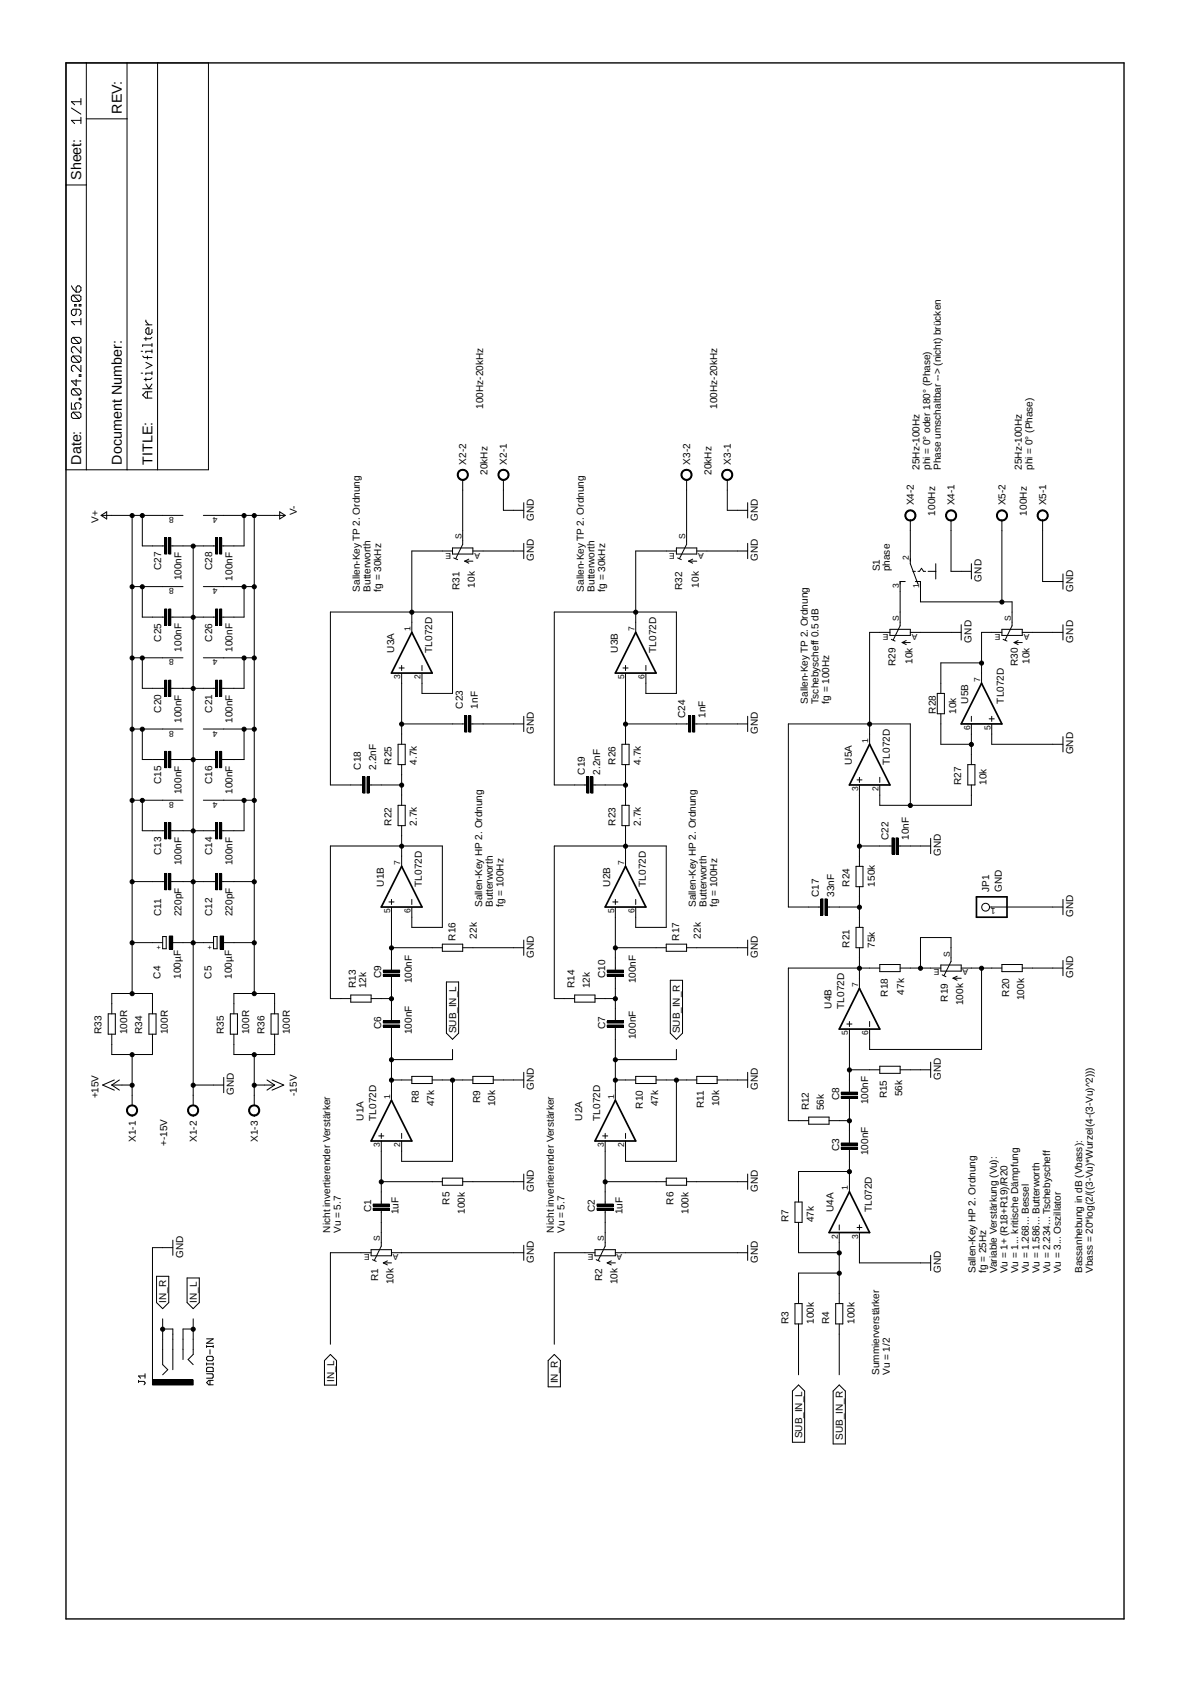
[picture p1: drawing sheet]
<svg xmlns="http://www.w3.org/2000/svg" width="297mm" height="420mm" viewBox="0 0 297 420" stroke-linecap="round" stroke-linejoin="round" font-family="sans-serif">
<defs><g id="words">
<g font-size="3.6">
<text x="30.4" y="28.4" transform="rotate(-90 30.4 28.4)">REV:</text>
<text x="20.3" y="44.9" transform="rotate(-90 20.3 44.9)">Sheet:</text>
<text x="20.3" y="116" transform="rotate(-90 20.3 116)">Date:</text>
<text x="30.4" y="116" transform="rotate(-90 30.4 116)">Document Number:</text>
<text x="38.1" y="116" transform="rotate(-90 38.1 116)">TITLE:</text>
</g>
<g font-size="2.5">
<text x="120.6" y="102.1" transform="rotate(-90 120.6 102.1)">100Hz-20kHz</text>
<text x="179" y="102.1" transform="rotate(-90 179 102.1)">100Hz-20kHz</text>
<text x="116.4" y="116" transform="rotate(-90 116.4 116)">X2-2</text>
<text x="121.7" y="118.6" transform="rotate(-90 121.7 118.6)">20kHz</text>
<text x="126.5" y="116" transform="rotate(-90 126.5 116)">X2-1</text>
<text x="172.3" y="116" transform="rotate(-90 172.3 116)">X3-2</text>
<text x="177.6" y="118.6" transform="rotate(-90 177.6 118.6)">20kHz</text>
<text x="182.4" y="116" transform="rotate(-90 182.4 116)">X3-1</text>
<text x="229.5" y="117.3" transform="rotate(-90 229.5 117.3)">25Hz-100Hz</text>
<text x="232.2" y="117.3" transform="rotate(-90 232.2 117.3)">phi = 0° oder 180° (Phase)</text>
<text x="234.8" y="117.3" transform="rotate(-90 234.8 117.3)">Phase umschaltbar --&gt; (nicht) brücken</text>
<text x="255" y="117.3" transform="rotate(-90 255 117.3)">25Hz-100Hz</text>
<text x="257.7" y="117.3" transform="rotate(-90 257.7 117.3)">phi = 0° (Phase)</text>
<text x="24.6" y="130.6" transform="rotate(-90 24.6 130.6)">V+</text>
<text x="74.1" y="128.6" transform="rotate(-90 74.1 128.6)">V-</text>
<text x="133.3" y="130" transform="rotate(-90 133.3 130)">GND</text>
<text x="189.1" y="130" transform="rotate(-90 189.1 130)">GND</text>
<text x="228.1" y="126.2" transform="rotate(-90 228.1 126.2)">X4-2</text>
<text x="233.4" y="128.7" transform="rotate(-90 233.4 128.7)">100Hz</text>
<text x="238.3" y="126.2" transform="rotate(-90 238.3 126.2)">X4-1</text>
<text x="251" y="126.2" transform="rotate(-90 251 126.2)">X5-2</text>
<text x="256.3" y="128.7" transform="rotate(-90 256.3 128.7)">100Hz</text>
<text x="261.1" y="126.2" transform="rotate(-90 261.1 126.2)">X5-1</text>
<text x="40.2" y="142.4" transform="rotate(-90 40.2 142.4)">C27</text>
<text x="52.9" y="142.4" transform="rotate(-90 52.9 142.4)">C28</text>
<text x="133.3" y="140.1" transform="rotate(-90 133.3 140.1)">GND</text>
<text x="189.1" y="140.1" transform="rotate(-90 189.1 140.1)">GND</text>
<text x="219.6" y="142.7" transform="rotate(-90 219.6 142.7)">S1</text>
<text x="222.1" y="142.7" transform="rotate(-90 222.1 142.7)">phase</text>
<text x="45.3" y="144.9" transform="rotate(-90 45.3 144.9)">100nF</text>
<text x="58" y="145" transform="rotate(-90 58 145)">100nF</text>
<text x="89.8" y="147.7" transform="rotate(-90 89.8 147.7)">Sallen-Key TP 2. Ordnung</text>
<text x="92.5" y="147.7" transform="rotate(-90 92.5 147.7)">Butterworth</text>
<text x="95.2" y="147.7" transform="rotate(-90 95.2 147.7)">fg = 30kHz</text>
<text x="114.7" y="147.3" transform="rotate(-90 114.7 147.3)">R31</text>
<text x="118.5" y="146.7" transform="rotate(-90 118.5 146.7)">10k</text>
<text x="145.7" y="147.7" transform="rotate(-90 145.7 147.7)">Sallen-Key TP 2. Ordnung</text>
<text x="148.4" y="147.7" transform="rotate(-90 148.4 147.7)">Butterworth</text>
<text x="151" y="147.7" transform="rotate(-90 151 147.7)">fg = 30kHz</text>
<text x="170.2" y="147.3" transform="rotate(-90 170.2 147.3)">R32</text>
<text x="174.4" y="146.7" transform="rotate(-90 174.4 146.7)">10k</text>
<text x="245" y="145.2" transform="rotate(-90 245 145.2)">GND</text>
<text x="267.8" y="147.7" transform="rotate(-90 267.8 147.7)">GND</text>
<text x="40.2" y="160.2" transform="rotate(-90 40.2 160.2)">C25</text>
<text x="52.9" y="160.2" transform="rotate(-90 52.9 160.2)">C26</text>
<text x="242.4" y="160.4" transform="rotate(-90 242.4 160.4)">GND</text>
<text x="267.8" y="160.4" transform="rotate(-90 267.8 160.4)">GND</text>
<text x="45.3" y="162.7" transform="rotate(-90 45.3 162.7)">100nF</text>
<text x="58" y="162.7" transform="rotate(-90 58 162.7)">100nF</text>
<text x="98.3" y="163" transform="rotate(-90 98.3 163)">U3A</text>
<text x="107.9" y="163" transform="rotate(-90 107.9 163)">TL072D</text>
<text x="154.2" y="163" transform="rotate(-90 154.2 163)">U3B</text>
<text x="163.7" y="163" transform="rotate(-90 163.7 163)">TL072D</text>
<text x="223.5" y="166.3" transform="rotate(-90 223.5 166.3)">R29</text>
<text x="227.7" y="165.8" transform="rotate(-90 227.7 165.8)">10k</text>
<text x="254" y="166.3" transform="rotate(-90 254 166.3)">R30</text>
<text x="256.9" y="165.8" transform="rotate(-90 256.9 165.8)">10k</text>
<text x="40.2" y="178" transform="rotate(-90 40.2 178)">C20</text>
<text x="52.9" y="178" transform="rotate(-90 52.9 178)">C21</text>
<text x="115.5" y="177" transform="rotate(-90 115.5 177)">C23</text>
<text x="119.3" y="177" transform="rotate(-90 119.3 177)">1nF</text>
<text x="171" y="179.2" transform="rotate(-90 171 179.2)">C24</text>
<text x="176.1" y="179.2" transform="rotate(-90 176.1 179.2)">1nF</text>
<text x="201.6" y="175.7" transform="rotate(-90 201.6 175.7)">Sallen-Key TP 2. Ordnung</text>
<text x="204.3" y="175.7" transform="rotate(-90 204.3 175.7)">Tschebyscheff 0.5 dB</text>
<text x="206.9" y="175.7" transform="rotate(-90 206.9 175.7)">fg = 100Hz</text>
<text x="233.6" y="178.2" transform="rotate(-90 233.6 178.2)">R28</text>
<text x="238.6" y="178.2" transform="rotate(-90 238.6 178.2)">10k</text>
<text x="241.7" y="175.7" transform="rotate(-90 241.7 175.7)">U5B</text>
<text x="250.6" y="175.7" transform="rotate(-90 250.6 175.7)">TL072D</text>
<text x="45.3" y="180.5" transform="rotate(-90 45.3 180.5)">100nF</text>
<text x="58" y="180.5" transform="rotate(-90 58 180.5)">100nF</text>
<text x="133.3" y="183.3" transform="rotate(-90 133.3 183.3)">GND</text>
<text x="189.1" y="183.3" transform="rotate(-90 189.1 183.3)">GND</text>
<text x="97.7" y="190.9" transform="rotate(-90 97.7 190.9)">R25</text>
<text x="104.1" y="190.9" transform="rotate(-90 104.1 190.9)">4.7k</text>
<text x="153.6" y="190.9" transform="rotate(-90 153.6 190.9)">R26</text>
<text x="159.9" y="190.9" transform="rotate(-90 159.9 190.9)">4.7k</text>
<text x="212.6" y="190.9" transform="rotate(-90 212.6 190.9)">U5A</text>
<text x="222.1" y="190.9" transform="rotate(-90 222.1 190.9)">TL072D</text>
<text x="267.8" y="188.4" transform="rotate(-90 267.8 188.4)">GND</text>
<text x="40.2" y="195.7" transform="rotate(-90 40.2 195.7)">C15</text>
<text x="52.9" y="195.7" transform="rotate(-90 52.9 195.7)">C16</text>
<text x="90.1" y="192.2" transform="rotate(-90 90.1 192.2)">C18</text>
<text x="93.9" y="192.2" transform="rotate(-90 93.9 192.2)">2.2nF</text>
<text x="146" y="193.5" transform="rotate(-90 146 193.5)">C19</text>
<text x="149.8" y="193.5" transform="rotate(-90 149.8 193.5)">2.2nF</text>
<text x="239.9" y="196" transform="rotate(-90 239.9 196)">R27</text>
<text x="246.3" y="196" transform="rotate(-90 246.3 196)">10k</text>
<text x="45.3" y="198.3" transform="rotate(-90 45.3 198.3)">100nF</text>
<text x="58" y="198.3" transform="rotate(-90 58 198.3)">100nF</text>
<text x="97.7" y="206.2" transform="rotate(-90 97.7 206.2)">R22</text>
<text x="104.1" y="206.2" transform="rotate(-90 104.1 206.2)">2.7k</text>
<text x="153.6" y="206.2" transform="rotate(-90 153.6 206.2)">R23</text>
<text x="159.9" y="206.2" transform="rotate(-90 159.9 206.2)">2.7k</text>
<text x="221.7" y="209.7" transform="rotate(-90 221.7 209.7)">C22</text>
<text x="226.8" y="209.7" transform="rotate(-90 226.8 209.7)">10nF</text>
<text x="40.2" y="213.5" transform="rotate(-90 40.2 213.5)">C13</text>
<text x="52.9" y="213.5" transform="rotate(-90 52.9 213.5)">C14</text>
<text x="234.8" y="213.8" transform="rotate(-90 234.8 213.8)">GND</text>
<text x="45.3" y="216.1" transform="rotate(-90 45.3 216.1)">100nF</text>
<text x="58" y="216.1" transform="rotate(-90 58 216.1)">100nF</text>
<text x="95.8" y="221.4" transform="rotate(-90 95.8 221.4)">U1B</text>
<text x="105.3" y="221.4" transform="rotate(-90 105.3 221.4)">TL072D</text>
<text x="152.3" y="221.4" transform="rotate(-90 152.3 221.4)">U2B</text>
<text x="161.2" y="221.4" transform="rotate(-90 161.2 221.4)">TL072D</text>
<text x="212" y="221.4" transform="rotate(-90 212 221.4)">R24</text>
<text x="218.4" y="221.4" transform="rotate(-90 218.4 221.4)">150k</text>
<text x="120.3" y="226.5" transform="rotate(-90 120.3 226.5)">Sallen-Key HP 2. Ordnung</text>
<text x="123" y="226.5" transform="rotate(-90 123 226.5)">Butterworth</text>
<text x="125.6" y="226.5" transform="rotate(-90 125.6 226.5)">fg = 100Hz</text>
<text x="173.7" y="226.5" transform="rotate(-90 173.7 226.5)">Sallen-Key HP 2. Ordnung</text>
<text x="176.3" y="226.5" transform="rotate(-90 176.3 226.5)">Butterworth</text>
<text x="179" y="226.5" transform="rotate(-90 179 226.5)">fg = 100Hz</text>
<text x="204.4" y="223.9" transform="rotate(-90 204.4 223.9)">C17</text>
<text x="208.2" y="223.9" transform="rotate(-90 208.2 223.9)">33nF</text>
<text x="246.9" y="222.7" transform="rotate(-90 246.9 222.7)">JP1</text>
<text x="250.1" y="222.7" transform="rotate(-90 250.1 222.7)">GND</text>
<text x="40.2" y="228.8" transform="rotate(-90 40.2 228.8)">C11</text>
<text x="45.3" y="228.8" transform="rotate(-90 45.3 228.8)">220pF</text>
<text x="52.9" y="228.8" transform="rotate(-90 52.9 228.8)">C12</text>
<text x="58" y="228.8" transform="rotate(-90 58 228.8)">220pF</text>
<text x="267.8" y="229" transform="rotate(-90 267.8 229)">GND</text>
<text x="113.7" y="234.9" transform="rotate(-90 113.7 234.9)">R16</text>
<text x="119" y="234.4" transform="rotate(-90 119 234.4)">22k</text>
<text x="133.3" y="239.2" transform="rotate(-90 133.3 239.2)">GND</text>
<text x="169.5" y="234.9" transform="rotate(-90 169.5 234.9)">R17</text>
<text x="174.9" y="234.4" transform="rotate(-90 174.9 234.4)">22k</text>
<text x="189.1" y="239.2" transform="rotate(-90 189.1 239.2)">GND</text>
<text x="212" y="236.6" transform="rotate(-90 212 236.6)">R21</text>
<text x="218.4" y="236.6" transform="rotate(-90 218.4 236.6)">75k</text>
<text x="40.1" y="244.4" transform="rotate(-90 40.1 244.4)">C4</text>
<text x="45.2" y="244.4" transform="rotate(-90 45.2 244.4)">100µF</text>
<text x="52.8" y="244.4" transform="rotate(-90 52.8 244.4)">C5</text>
<text x="57.9" y="244.4" transform="rotate(-90 57.9 244.4)">100µF</text>
<text x="95.2" y="244.3" transform="rotate(-90 95.2 244.3)">C9</text>
<text x="102.8" y="245.5" transform="rotate(-90 102.8 245.5)">100nF</text>
<text x="151" y="244.3" transform="rotate(-90 151 244.3)">C10</text>
<text x="158.7" y="245.5" transform="rotate(-90 158.7 245.5)">100nF</text>
<text x="267.8" y="244.3" transform="rotate(-90 267.8 244.3)">GND</text>
<text x="88.8" y="246.8" transform="rotate(-90 88.8 246.8)">R13</text>
<text x="91.4" y="246.8" transform="rotate(-90 91.4 246.8)">12k</text>
<text x="143.4" y="246.8" transform="rotate(-90 143.4 246.8)">R14</text>
<text x="147.2" y="246.8" transform="rotate(-90 147.2 246.8)">12k</text>
<text x="207.6" y="251.9" transform="rotate(-90 207.6 251.9)">U4B</text>
<text x="210.7" y="251.9" transform="rotate(-90 210.7 251.9)">TL072D</text>
<text x="221.6" y="248.9" transform="rotate(-90 221.6 248.9)">R18</text>
<text x="225.7" y="248.3" transform="rotate(-90 225.7 248.3)">47k</text>
<text x="236.6" y="250.1" transform="rotate(-90 236.6 250.1)">R19</text>
<text x="240.4" y="251" transform="rotate(-90 240.4 251)">100k</text>
<text x="251.8" y="248.9" transform="rotate(-90 251.8 248.9)">R20</text>
<text x="255.7" y="249.7" transform="rotate(-90 255.7 249.7)">100k</text>
<text x="95.2" y="257" transform="rotate(-90 95.2 257)">C6</text>
<text x="113.8" y="258" transform="rotate(-90 113.8 258)">SUB_IN_L</text>
<text x="151" y="257" transform="rotate(-90 151 257)">C7</text>
<text x="169.7" y="258" transform="rotate(-90 169.7 258)">SUB_IN_R</text>
<text x="25.4" y="258.2" transform="rotate(-90 25.4 258.2)">R33</text>
<text x="31.7" y="258.2" transform="rotate(-90 31.7 258.2)">100R</text>
<text x="35.5" y="258.2" transform="rotate(-90 35.5 258.2)">R34</text>
<text x="41.9" y="258.2" transform="rotate(-90 41.9 258.2)">100R</text>
<text x="55.8" y="258.2" transform="rotate(-90 55.8 258.2)">R35</text>
<text x="62.2" y="258.2" transform="rotate(-90 62.2 258.2)">100R</text>
<text x="66" y="258.2" transform="rotate(-90 66 258.2)">R36</text>
<text x="72.3" y="258.2" transform="rotate(-90 72.3 258.2)">100R</text>
<text x="102.8" y="258.2" transform="rotate(-90 102.8 258.2)">100nF</text>
<text x="158.7" y="259.5" transform="rotate(-90 158.7 259.5)">100nF</text>
<text x="234.8" y="269.7" transform="rotate(-90 234.8 269.7)">GND</text>
<text x="24.6" y="274.3" transform="rotate(-90 24.6 274.3)">+15V</text>
<text x="58.4" y="273.5" transform="rotate(-90 58.4 273.5)">GND</text>
<text x="74.1" y="273.7" transform="rotate(-90 74.1 273.7)">-15V</text>
<text x="104.6" y="275.4" transform="rotate(-90 104.6 275.4)">R8</text>
<text x="119.8" y="275.4" transform="rotate(-90 119.8 275.4)">R9</text>
<text x="133.3" y="272.2" transform="rotate(-90 133.3 272.2)">GND</text>
<text x="189.1" y="272.2" transform="rotate(-90 189.1 272.2)">GND</text>
<text x="209.5" y="274.8" transform="rotate(-90 209.5 274.8)">C8</text>
<text x="216.7" y="275.8" transform="rotate(-90 216.7 275.8)">100nF</text>
<text x="221.4" y="274.3" transform="rotate(-90 221.4 274.3)">R15</text>
<text x="225.2" y="273.7" transform="rotate(-90 225.2 273.7)">56k</text>
<text x="90.7" y="279.8" transform="rotate(-90 90.7 279.8)">U1A</text>
<text x="93.9" y="279.8" transform="rotate(-90 93.9 279.8)">TL072D</text>
<text x="108.4" y="276.3" transform="rotate(-90 108.4 276.3)">47k</text>
<text x="123.6" y="276.3" transform="rotate(-90 123.6 276.3)">10k</text>
<text x="145.3" y="279.8" transform="rotate(-90 145.3 279.8)">U2A</text>
<text x="149.8" y="279.8" transform="rotate(-90 149.8 279.8)">TL072D</text>
<text x="160.4" y="276.8" transform="rotate(-90 160.4 276.8)">R10</text>
<text x="164.3" y="276.3" transform="rotate(-90 164.3 276.3)">47k</text>
<text x="175.7" y="276.6" transform="rotate(-90 175.7 276.6)">R11</text>
<text x="179.5" y="276.3" transform="rotate(-90 179.5 276.3)">10k</text>
<text x="201.8" y="277.3" transform="rotate(-90 201.8 277.3)">R12</text>
<text x="205.7" y="277.3" transform="rotate(-90 205.7 277.3)">56k</text>
<text x="33.9" y="285.1" transform="rotate(-90 33.9 285.1)">X1-1</text>
<text x="41.7" y="286.2" transform="rotate(-90 41.7 286.2)">+-15V</text>
<text x="49.1" y="285.1" transform="rotate(-90 49.1 285.1)">X1-2</text>
<text x="64.3" y="285.1" transform="rotate(-90 64.3 285.1)">X1-3</text>
<text x="209.5" y="287.4" transform="rotate(-90 209.5 287.4)">C3</text>
<text x="216.7" y="288.5" transform="rotate(-90 216.7 288.5)">100nF</text>
<text x="133.3" y="297.6" transform="rotate(-90 133.3 297.6)">GND</text>
<text x="189.1" y="297.6" transform="rotate(-90 189.1 297.6)">GND</text>
<text x="92.6" y="302.7" transform="rotate(-90 92.6 302.7)">C1</text>
<text x="99.5" y="303.2" transform="rotate(-90 99.5 303.2)">1uF</text>
<text x="112.2" y="300.8" transform="rotate(-90 112.2 300.8)">R5</text>
<text x="116" y="303.1" transform="rotate(-90 116 303.1)">100k</text>
<text x="148.5" y="302.7" transform="rotate(-90 148.5 302.7)">C2</text>
<text x="155.4" y="303.2" transform="rotate(-90 155.4 303.2)">1uF</text>
<text x="168.1" y="300.8" transform="rotate(-90 168.1 300.8)">R6</text>
<text x="171.9" y="303.1" transform="rotate(-90 171.9 303.1)">100k</text>
<text x="196.8" y="305.2" transform="rotate(-90 196.8 305.2)">R7</text>
<text x="203.1" y="305.2" transform="rotate(-90 203.1 305.2)">47k</text>
<text x="208.1" y="302.7" transform="rotate(-90 208.1 302.7)">U4A</text>
<text x="217.6" y="302.7" transform="rotate(-90 217.6 302.7)">TL072D</text>
<text x="82.4" y="307.8" transform="rotate(-90 82.4 307.8)">Nicht invertierender Verstärker</text>
<text x="85" y="307.8" transform="rotate(-90 85 307.8)">Vu = 5.7</text>
<text x="138.2" y="307.8" transform="rotate(-90 138.2 307.8)">Nicht invertierender Verstärker</text>
<text x="140.9" y="307.8" transform="rotate(-90 140.9 307.8)">Vu = 5.7</text>
<text x="45.7" y="314.1" transform="rotate(-90 45.7 314.1)">GND</text>
<text x="133.3" y="315.4" transform="rotate(-90 133.3 315.4)">GND</text>
<text x="189.1" y="315.4" transform="rotate(-90 189.1 315.4)">GND</text>
<text x="234.8" y="317.9" transform="rotate(-90 234.8 317.9)">GND</text>
<text x="243.5" y="317.9" transform="rotate(-90 243.5 317.9)">Sallen-Key HP 2. Ordnung</text>
<text x="246.1" y="317.9" transform="rotate(-90 246.1 317.9)">fg = 25Hz</text>
<text x="248.8" y="317.9" transform="rotate(-90 248.8 317.9)">Variable Verstärkung (Vu):</text>
<text x="251.5" y="317.9" transform="rotate(-90 251.5 317.9)">Vu = 1+ (R18+R19)/R20</text>
<text x="254.1" y="317.9" transform="rotate(-90 254.1 317.9)">Vu = 1... kritische Dämpfung</text>
<text x="256.8" y="317.9" transform="rotate(-90 256.8 317.9)">Vu = 1.268... Bessel</text>
<text x="259.5" y="317.9" transform="rotate(-90 259.5 317.9)">Vu = 1.586... Butterworth</text>
<text x="262.1" y="317.9" transform="rotate(-90 262.1 317.9)">Vu = 2.234... Tschebyscheff</text>
<text x="264.8" y="317.9" transform="rotate(-90 264.8 317.9)">Vu = 3... Oszillator</text>
<text x="270.1" y="317.9" transform="rotate(-90 270.1 317.9)">Bassanhebung in dB (Vbass):</text>
<text x="272.8" y="317.9" transform="rotate(-90 272.8 317.9)">Vbass = 20*log(2/((3-Vu)*Wurzel(4-(3-Vu)^2)))</text>
<text x="94.4" y="319.9" transform="rotate(-90 94.4 319.9)">R1</text>
<text x="98.2" y="320.7" transform="rotate(-90 98.2 320.7)">10k</text>
<text x="150.3" y="319.9" transform="rotate(-90 150.3 319.9)">R2</text>
<text x="154.1" y="320.7" transform="rotate(-90 154.1 320.7)">10k</text>
<text x="41.5" y="325.2" transform="rotate(-90 41.5 325.2)">IN_R</text>
<text x="49.1" y="325.2" transform="rotate(-90 49.1 325.2)">IN_L</text>
<text x="196.8" y="330.6" transform="rotate(-90 196.8 330.6)">R3</text>
<text x="203.1" y="330.6" transform="rotate(-90 203.1 330.6)">100k</text>
<text x="206.9" y="330.6" transform="rotate(-90 206.9 330.6)">R4</text>
<text x="213.3" y="330.6" transform="rotate(-90 213.3 330.6)">100k</text>
<text x="83.4" y="345" transform="rotate(-90 83.4 345)">IN_L</text>
<text x="139.2" y="345.4" transform="rotate(-90 139.2 345.4)">IN_R</text>
<text x="219.5" y="343.3" transform="rotate(-90 219.5 343.3)">Summierverstärker</text>
<text x="222.1" y="343.3" transform="rotate(-90 222.1 343.3)">Vu = 1/2</text>
<text x="200.2" y="359.1" transform="rotate(-90 200.2 359.1)">SUB_IN_L</text>
<text x="210.4" y="359.5" transform="rotate(-90 210.4 359.5)">SUB_IN_R</text>
</g>
<g font-size="2.1">
<text x="43.3" y="129.1" transform="rotate(-180 43.3 129.1)">8</text>
<text x="54.3" y="129.1" transform="rotate(-180 54.3 129.1)">4</text>
<text x="112.6" y="138" transform="rotate(-180 112.6 138)">E</text>
<text x="115.1" y="134.7" transform="rotate(-90 115.1 134.7)">S</text>
<text x="119.8" y="138" transform="rotate(-180 119.8 138)">A</text>
<text x="168.4" y="138" transform="rotate(-180 168.4 138)">E</text>
<text x="171" y="134.7" transform="rotate(-90 171 134.7)">S</text>
<text x="175.6" y="138" transform="rotate(-180 175.6 138)">A</text>
<text x="226.9" y="139.8" transform="rotate(-90 226.9 139.8)">2</text>
<text x="43.3" y="146.9" transform="rotate(-180 43.3 146.9)">8</text>
<text x="54.3" y="146.9" transform="rotate(-180 54.3 146.9)">4</text>
<text x="224.3" y="146.8" transform="rotate(-90 224.3 146.8)">3</text>
<text x="229.4" y="146.8" transform="rotate(-90 229.4 146.8)">1</text>
<text x="224.3" y="155" transform="rotate(-90 224.3 155)">S</text>
<text x="252.3" y="155" transform="rotate(-90 252.3 155)">S</text>
<text x="102.4" y="157.6" transform="rotate(-90 102.4 157.6)">1</text>
<text x="158.3" y="157.6" transform="rotate(-90 158.3 157.6)">7</text>
<text x="221.8" y="158.3" transform="rotate(-180 221.8 158.3)">E</text>
<text x="229" y="158.3" transform="rotate(-180 229 158.3)">A</text>
<text x="249.7" y="158.3" transform="rotate(-180 249.7 158.3)">E</text>
<text x="256.9" y="158.3" transform="rotate(-180 256.9 158.3)">A</text>
<text x="43.3" y="164.6" transform="rotate(-180 43.3 164.6)">8</text>
<text x="54.3" y="164.6" transform="rotate(-180 54.3 164.6)">4</text>
<text x="99.9" y="169.6" transform="rotate(-90 99.9 169.6)">3</text>
<text x="105" y="169.6" transform="rotate(-90 105 169.6)">2</text>
<text x="155.8" y="169.6" transform="rotate(-90 155.8 169.6)">5</text>
<text x="160.9" y="169.6" transform="rotate(-90 160.9 169.6)">6</text>
<text x="244.6" y="170.3" transform="rotate(-90 244.6 170.3)">7</text>
<text x="43.3" y="182.4" transform="rotate(-180 43.3 182.4)">8</text>
<text x="54.3" y="182.4" transform="rotate(-180 54.3 182.4)">4</text>
<text x="216.7" y="185.5" transform="rotate(-90 216.7 185.5)">1</text>
<text x="242.1" y="182.3" transform="rotate(-90 242.1 182.3)">6</text>
<text x="247.2" y="182.3" transform="rotate(-90 247.2 182.3)">5</text>
<text x="214.2" y="197.6" transform="rotate(-90 214.2 197.6)">3</text>
<text x="219.2" y="197.6" transform="rotate(-90 219.2 197.6)">2</text>
<text x="43.3" y="200.2" transform="rotate(-180 43.3 200.2)">8</text>
<text x="54.3" y="200.2" transform="rotate(-180 54.3 200.2)">4</text>
<text x="99.9" y="216" transform="rotate(-90 99.9 216)">7</text>
<text x="155.8" y="216" transform="rotate(-90 155.8 216)">7</text>
<text x="248.5" y="226.8" transform="rotate(-180 248.5 226.8)">1</text>
<text x="97.4" y="228" transform="rotate(-90 97.4 228)">5</text>
<text x="102.4" y="228" transform="rotate(-90 102.4 228)">6</text>
<text x="153.2" y="228" transform="rotate(-90 153.2 228)">5</text>
<text x="158.3" y="228" transform="rotate(-90 158.3 228)">6</text>
<text x="237" y="238.8" transform="rotate(-90 237 238.8)">S</text>
<text x="234.5" y="242.1" transform="rotate(-180 234.5 242.1)">E</text>
<text x="241.7" y="242.1" transform="rotate(-180 241.7 242.1)">A</text>
<text x="214.2" y="246.4" transform="rotate(-90 214.2 246.4)">7</text>
<text x="211.6" y="258.5" transform="rotate(-90 211.6 258.5)">5</text>
<text x="216.7" y="258.5" transform="rotate(-90 216.7 258.5)">6</text>
<text x="97.4" y="274.4" transform="rotate(-90 97.4 274.4)">1</text>
<text x="153.2" y="274.4" transform="rotate(-90 153.2 274.4)">1</text>
<text x="94.8" y="286.4" transform="rotate(-90 94.8 286.4)">3</text>
<text x="99.9" y="286.4" transform="rotate(-90 99.9 286.4)">2</text>
<text x="150.7" y="286.4" transform="rotate(-90 150.7 286.4)">3</text>
<text x="155.8" y="286.4" transform="rotate(-90 155.8 286.4)">2</text>
<text x="211.6" y="297.2" transform="rotate(-90 211.6 297.2)">1</text>
<text x="94.8" y="309.9" transform="rotate(-90 94.8 309.9)">S</text>
<text x="150.7" y="309.9" transform="rotate(-90 150.7 309.9)">S</text>
<text x="209.1" y="309.3" transform="rotate(-90 209.1 309.3)">2</text>
<text x="214.2" y="309.3" transform="rotate(-90 214.2 309.3)">3</text>
<text x="92.3" y="313.2" transform="rotate(-180 92.3 313.2)">E</text>
<text x="99.5" y="313.2" transform="rotate(-180 99.5 313.2)">A</text>
<text x="148.2" y="313.2" transform="rotate(-180 148.2 313.2)">E</text>
<text x="155.3" y="313.2" transform="rotate(-180 155.3 313.2)">A</text>
</g>
<g font-size="1.8">
<text x="40.2" y="236" transform="rotate(-180 40.2 236)">+</text>
<text x="52.9" y="236" transform="rotate(-180 52.9 236)">+</text>
</g>
</g></defs>
<path d="M15.9 15.4l265.2 389.4M281.1 15.4l-265.2 389.4" fill="none" stroke="#fff" stroke-width=".25"/>
<g fill="none" stroke="#000" stroke-width=".25">
<path d="M16.5 15.7h35.5v101.6h-35.5zM21.5 15.7v101.6M31.7 15.7v101.6M39.3 15.7v101.6M17.8 27l2.4 1.5M20.2 24.6v1.6M20.2 29.3v1.6M20.2 30.1h-2.4l.8 .8M20.2 25.4h-2.4l.8 .8M21.5 29.7h10.2M16.5 46.2h5M17.8 71.4l1.2 1.5"/>
<path d="M18.2 73.7l-.4 .4v.8l.4 .4h1.6M18.2 73.7h1.6l.4 .4v.8l-.4 .4M18.2 73.7l1.6 1.6M18.6 76h.4v.4h-.4zM19 77.2v1.2l-.4 .4h-.4l-.4-.4v-.8l.4-.4h1.6l.4 .4v.8l-.4 .4M19 71.8l.4-.4h.4l.4 .4v.7l-.4 .4h-.8zM19.8 76h.4v.4h-.4zM20.2 79.5v1.6M36.4 79.9v.4l.8 .8M18.2 84.2l-.4 .4v.8l.4 .4h1.6M18.2 88.9l-.4 .4v.8l.4 .4h1.6M18.2 97.1l-.4 .4v.8l.4 .3h1.6"/>
<path d="M18.2 84.2h1.6l.4 .4v.8l-.4 .4M18.2 88.9h1.6l.4 .4v.8l-.4 .4M18.2 97.1h1.6l.4 .4v.8l-.4 .3M18.2 97.1l1.6 1.5M18.2 88.9l1.6 1.6M18.2 84.2l1.6 1.6M19 94.7v1.6l-1.2-1.2h2.4M19.8 93.6h.4v.4h-.4zM19.8 99.4h.4v.4h-.4zM20.2 86.6v1.5l-1.6-1.5h-.4l-.4 .4v.7l.4 .4M20.2 91.2v1.6l-1.6-1.6h-.4l-.4 .4v.8l.4 .4M20.2 80.3h-2.4l.8 .8"/>
<path d="M35.2 93.2h.4M35.2 87.7h.4M35.6 97.1h2.3M35.6 88.9l.4 .4h1.9M36.4 95.9l.8 1.2 .7-1.2M36.4 84.2v.8M36.4 94.4v.7M36.4 90.5l1.5 .7-1.5 .8M36.4 81.1h1.5M36.8 88.9v.8M36.8 97.8v1.6M37.9 97.8h-1.5l-.8 .8 .8 .8h1.5"/>
<path d="M37.9 94.4l-.4 .3h-1.5M37.9 82.3v.8l-.4 .3h-.7l-.4-.3v-.8l.4-.4h.4v1.5M37.9 87.7h-1.5v.4M37.9 93.2h-1.5v.4M37.9 85.8v.7M37.9 87.3v.8M37.9 92.8v.8M37.9 86.1h-2.3v.4M37.9 84.2l-.4 .4h-1.5M17.8 100.6v1.6h1.2l-.4-.8v-.4l.4-.4h.8l.4 .4v.8l-.4 .4M18.2 102.9l-.4 .4v.8l.4 .4h1.6M18.2 102.9h1.6l.4 .4v.8l-.4 .4"/>
<path d="M18.2 102.9l1.6 1.6M114.6 117.5a1.41 1.41 0 0 1 2.2 .6 1.41 1.41 0 0 1-1.3 1.9v-.3a1.15 1.15 0 0 1-1.1-1.5 1.15 1.15 0 0 1 1.8-.4 1.15 1.15 0 0 1-.3 1.8l-.4 .1v.3a1.43 1.43 0 0 1-1.3-1 1.43 1.43 0 0 1 .4-1.5zM115.5 119.8v16.1l-1.8 3.6M124.8 117.5a1.41 1.41 0 0 1 2.2 .6 1.41 1.41 0 0 1-1.4 1.9v-.3a1.15 1.15 0 0 1-1.1-1.5 1.15 1.15 0 0 1 1.9-.4 1.15 1.15 0 0 1-.4 1.8l-.4 .1v.3a1.43 1.43 0 0 1-1.2-1 1.43 1.43 0 0 1 .4-1.5zM125.6 119.8v7.6h5.1M170.5 117.5a1.4 1.4 0 0 1 2.2 .6 1.4 1.4 0 0 1-1.3 1.9v-.3a1.15 1.15 0 0 1-1.2-1.5 1.15 1.15 0 0 1 1.9-.4 1.15 1.15 0 0 1-.4 1.8l-.3 .1v.3a1.41 1.41 0 0 1-1.4-1 1.41 1.41 0 0 1 .5-1.5zM171.4 119.8v16.1l-1.8 3.6M180.6 117.5a1.4 1.4 0 0 1 2.2 .6 1.4 1.4 0 0 1-1.3 1.9v-.3a1.15 1.15 0 0 1-1.1-1.5 1.15 1.15 0 0 1 1.9-.4 1.15 1.15 0 0 1-.4 1.8l-.4 .1v.3a1.41 1.41 0 0 1-1.3-1 1.41 1.41 0 0 1 .4-1.5zM181.5 119.8v7.6h5.1M25.2 128.7l1.4-.9v1.8zM25.4 128.7h20.3M33 128.7v119.4"/>
<path d="M35.5 128.7v7.6h5.6M41.1 134.3h.5v4h-.5zM42.1 134.3h.5v4h-.5zM42.6 136.3h11.2M48.2 136.3v139.7M50.8 128.7h20.3M53.8 134.3h.5v4h-.5zM54.8 134.3h.5v4h-.5zM60.9 128.7v7.6h-5.6M63.5 128.7v119.4M69.8 127.8l1.4 .9-1.4 .9zM112.9 137.6h-10.1v20.3"/>
<path d="M112.9 136.8h5.1v1.5h-5.1zM113.2 139.3l1 .4M117 139.6l-1 .5M118 137.6h12.7M130.7 125.5v3.8M130.7 135.7v3.8M168.8 136.8h5.1v1.5h-5.1zM168.8 137.6h-10.1v20.3M169.1 139.3l1 .4M172.9 139.6l-1 .5M173.9 137.6h12.7M186.6 125.5v3.8"/>
<path d="M186.6 135.7v3.8M226.3 127.6a1.39 1.39 0 0 1 2.2 .6 1.39 1.39 0 0 1-1.3 1.9v-.3a1.15 1.15 0 0 1-.9-1.7 1.15 1.15 0 0 1 1.9-.1 1.15 1.15 0 0 1-.6 1.8h-.4v.3a1.39 1.39 0 0 1-1.3-.9 1.39 1.39 0 0 1 .4-1.6zM227.2 130v10.8l1.9 5M236.5 127.6a1.39 1.39 0 0 1 2.2 .6 1.39 1.39 0 0 1-1.3 1.9v-.3a1.15 1.15 0 0 1-1-1.7 1.15 1.15 0 0 1 2-.1 1.15 1.15 0 0 1-.6 1.8h-.4v.3a1.39 1.39 0 0 1-1.3-.9 1.39 1.39 0 0 1 .4-1.6zM237.4 130v12.7h5M249.2 127.6a1.39 1.39 0 0 1 2.2 .6 1.39 1.39 0 0 1-1.3 1.9v-.3a1.15 1.15 0 0 1-1-1.6 1.15 1.15 0 0 1 1.9-.2 1.15 1.15 0 0 1-.6 1.8h-.3v.3a1.39 1.39 0 0 1-1.3-.9 1.39 1.39 0 0 1 .4-1.6zM250.1 130v20.3M259.3 127.6a1.39 1.39 0 0 1 2.2 .6 1.39 1.39 0 0 1-1.3 1.9v-.3a1.15 1.15 0 0 1-.9-1.6 1.15 1.15 0 0 1 1.9-.2 1.15 1.15 0 0 1-.6 1.8h-.4v.3a1.39 1.39 0 0 1-1.3-.9 1.39 1.39 0 0 1 .4-1.6zM260.2 130v15.2h5.1M33 146.5h12.7M35.5 146.5v7.6h5.6M41.1 152.1h.5v4h-.5z"/>
<path d="M42.1 152.1h.5v4h-.5zM42.6 154.1h11.2M50.8 146.5h12.7M53.8 152.1h.5v4h-.5zM54.8 152.1h.5v4h-.5zM60.9 146.5v7.6h-5.6M116 140.1h2M116 140.1l1 .5M171.9 140.1h2M171.9 140.1l1 .5M222.1 157.9h-5.1v27.9M222.1 157.1h5.1v1.6h-5.1z"/>
<path d="M222.5 159.6l.9 .5M225.9 145.2h-1.2v11.1l-1.8 3.5M226.2 159.9l-1 .5M227.2 157.9h12.7M227.8 142.7h.7M228.5 145.2h1.2v5.1h22.9v6l-1.7 3.5M229.1 142.7h.4l.5-.8 .5 .8h.5M231.6 142.7h2M233.6 140.8v3.8M239.9 156v3.8M242.4 140.8v3.8M250.1 157.9h-5.1v12.7"/>
<path d="M250.1 157.1h5v1.6h-5zM250.4 159.6l.9 .5M254.1 159.9l-1 .5M255.1 157.9h10.2M265.3 143.3v3.8M265.3 156v3.8M33 164.3h12.7M35.5 164.3v7.6h5.6M41.1 169.8h.5v4.1h-.5zM42.1 169.8h.5v4.1h-.5zM42.6 171.9h11.2M50.8 164.3h12.7"/>
<path d="M53.8 169.8h.5v4.1h-.5zM54.8 169.8h.5v4.1h-.5zM60.9 164.3v7.6h-5.6M99.6 166.8h1.3M100.2 166.2v1.2M100.2 168.1v17.7M105.3 168.1v5h7.6v-20.3h-30.4v43.2h8.1M105.3 166.2v1.2M116 178.7h.5v4.1h-.5zM117 178.7h.5v4.1h-.5zM130.7 178.9v3.8M155.5 166.8h1.3"/>
<path d="M156.1 166.2v1.2M156.1 168.1v17.7M161.2 168.1v5h7.6v-20.3h-30.5v43.2h8.2M161.2 166.2v1.2M171.9 178.7h.5v4.1h-.5zM172.9 178.7h.5v4.1h-.5zM186.6 178.9v3.8M225.2 160.4h2M225.2 160.4l1 .6M233.9 173.1h1.8v5.1h-1.8zM234.8 178.2v7.6h7.6M242.4 178.9v1.2"/>
<path d="M245 165.5h-10.2v7.6M246.9 179.5h1.3M247.5 178.9v1.2M253.1 160.4h2M253.1 160.4l1 .6M33 199.8h12.7M33 182h12.7M35.5 182v7.7h5.6M35.5 199.8v7.6h5.6M41.1 187.6h.5v4.1h-.5zM42.1 187.6h.5v4.1h-.5zM42.6 189.7h11.2"/>
<path d="M50.8 199.8h12.7M50.8 182h12.7M53.8 187.6h.5v4.1h-.5zM54.8 187.6h.5v4.1h-.5zM60.9 182v7.7h-5.6M60.9 199.8v7.6h-5.6M90.6 194h.5v4h-.5zM91.6 194h.5v4h-.5zM92.1 196h8.1M99.4 185.8h1.7v5.1h-1.7zM100.2 190.9v10.2M100.2 180.8h15.8"/>
<path d="M117.5 180.8h13.2M146.5 194h.5v4h-.5zM147.5 194h.5v4h-.5zM148 196h8.1M155.2 185.8h1.8v5.1h-1.8zM156.1 190.9v10.2M156.1 180.8h15.8M173.4 180.8h13.2M213.9 194.7h1.2M214.5 194.1v1.3M214.5 196v20.3M219.6 196v5.1h22.8v-5.1"/>
<path d="M219.6 194.1v1.3M241.6 190.9h1.7v5.1h-1.7zM242.4 180.8v10.1M247.5 180.8v5h17.8M265.3 183.9v3.8M41.1 205.4h.5v4.1h-.5zM41.1 218.1h.5v4.1h-.5zM42.1 205.4h.5v4.1h-.5zM42.1 218.1h.5v4.1h-.5zM42.6 207.4h11.2M53.8 205.4h.5v4.1h-.5zM53.8 218.1h.5v4.1h-.5z"/>
<path d="M54.8 205.4h.5v4.1h-.5zM54.8 218.1h.5v4.1h-.5zM99.4 201.1h1.7v5.1h-1.7zM100.2 206.2v10.1M155.2 201.1h1.8v5.1h-1.8zM156.1 206.2v10.1M213.7 216.3h1.7v5.1h-1.7zM214.5 211.2h8.1M222.6 209.2h.5v4.1h-.5zM223.6 209.2h.6v4.1h-.6zM224.2 211.2h8.1M227.2 201.1v-20.3h-30.4v45.7h8.1"/>
<path d="M232.3 209.3v3.8M33 220.1h8.1M33 235.4h7.6M40.6 233.8h.9v3.1h-.9zM42.2 233.7h.9v3.3h-.9zM42.6 220.1h11.2M43.1 235.4h10.2M53.3 233.8h.9v3.1h-.9zM54.9 233.7h.9v3.3h-.9zM55.3 220.1h8.2M55.8 235.4h7.7M97.1 225.2h1.2"/>
<path d="M97.7 224.6v1.2M97.7 226.5v15.7M97.7 236.6h12.7M102.8 224.6v1.2M102.8 226.5v5.1h7.6v-20.4h-27.9v38.1h5M110.4 235.8h5.1v1.7h-5.1zM115.5 236.6h15.2M130.7 234.7v3.8M153 225.2h1.2M153.6 224.6v1.2M153.6 226.5v15.7M153.6 236.6h12.7"/>
<path d="M158.7 226.5v5.1h7.6v-20.4h-28v38.1h5.1M158.7 224.6v1.2M166.3 235.8h5.1v1.7h-5.1zM171.4 236.6h15.2M186.6 234.7v3.8M204.9 224.5h.5v4h-.5zM205.9 224.5h.5v4h-.5zM206.4 226.5h8.1M213.7 231.6h1.7v5h-1.7zM214.5 221.4v10.2M214.5 236.6v10.2M247 226.5h18.3"/>
<path d="M265.3 224.6v3.8M265.3 239.8v3.8M27 253.2h1.8v5h-1.8zM27.9 253.2v-5.1h10.2v5.1M27.9 258.2v5.1h10.2v-5.1M37.2 253.2h1.7v5h-1.7zM57.5 253.2h1.8v5h-1.8zM58.4 253.2v-5.1h10.1v5.1M58.4 258.2v5.1h10.1v-5.1M67.6 253.2h1.8v5h-1.8zM87.5 248.5h5.1v1.7h-5.1zM92.6 249.3h5.1"/>
<path d="M95.7 254.9h4v.5h-4zM95.7 255.9h4v.6h-4zM95.7 242.2h4v.5h-4zM95.7 243.2h4v.6h-4zM97.7 243.8v11.1M97.7 256.5v18.2M111.4 245.2h3.1v12.8l-1.6 1.5-1.5-1.5zM143.4 248.5h5.1v1.7h-5.1zM148.5 249.3h5.1M151.6 254.9h4v.5h-4zM151.6 255.9h4v.6h-4zM151.6 242.2h4v.5h-4z"/>
<path d="M151.6 243.2h4v.6h-4zM153.6 243.8v11.1M153.6 256.5v18.2M167.3 244.8h3v13.2l-1.5 1.5-1.5-1.5zM211.4 255.7h1.2M212 255.1v1.2M212 257v15.7M217 255.1v1.2M219.6 240.8h5.1v1.8h-5.1zM219.6 241.7h-22.8v38.1h5M224.7 241.7h10.1M229.7 241.7v-7.6h7.7v6l-1.8 3.5"/>
<path d="M234.8 241h5.1v1.5h-5.1zM235.2 243.4l.9 .5M237.9 244.3h2M237.9 244.3l1 .5M238.9 243.8l-1 .5M239.9 241.7h10.2M245 241.7v20.3h-28v-5M250.1 240.8h5v1.8h-5zM255.1 241.7h10.2M27.9 270.9h5.1M27.9 270.9l1.9 1.3M28.5 269.7l-2.9 1.2 2.9 1.3"/>
<path d="M29.8 269.7l-1.9 1.2M32.1 276.2a1.4 1.4 0 0 1 2.2 .6 1.4 1.4 0 0 1-1.3 1.9v-.3a1.15 1.15 0 0 1-1.1-1.5 1.15 1.15 0 0 1 1.8-.4 1.15 1.15 0 0 1-.3 1.8l-.4 .1v.3a1.41 1.41 0 0 1-1.3-1 1.41 1.41 0 0 1 .4-1.5zM33 263.3v12.7M47.3 276.2a1.4 1.4 0 0 1 2.2 .6 1.4 1.4 0 0 1-1.3 1.9v-.3a1.15 1.15 0 0 1-1.1-1.5 1.15 1.15 0 0 1 1.9-.4 1.15 1.15 0 0 1-.4 1.8l-.4 .1v.3a1.41 1.41 0 0 1-1.3-1 1.41 1.41 0 0 1 .4-1.5zM48.2 270.9h7.6M55.8 269v3.8M62.5 276.2a1.41 1.41 0 0 1 2.2 .6 1.41 1.41 0 0 1-1.2 1.9v-.3a1.15 1.15 0 0 1-1.2-1.5 1.15 1.15 0 0 1 1.9-.5 1.15 1.15 0 0 1-.4 1.9l-.3 .1v.3a1.43 1.43 0 0 1-1.4-.9 1.43 1.43 0 0 1 .4-1.6zM63.5 270.9h5M63.5 263.3v12.7M66.6 269.7l1.9 1.2M67.9 269.7l2.9 1.2-2.9 1.3M68.5 270.9l-1.9 1.3"/>
<path d="M97.7 269.7h5.1M102.8 268.8h5.1v1.8h-5.1zM107.9 269.7h10.1M112.9 269.7v20.3h-12.7v-5.1M112.9 262v2.6h-15.2M118 268.8h5.1v1.8h-5.1zM123.1 269.7h7.6M130.7 267.8v3.8M153.6 269.7h5.1M158.7 268.8h5v1.8h-5zM163.7 269.7h10.2M168.8 269.7v20.3h-12.7v-5.1"/>
<path d="M168.8 262v2.6h-15.2M173.9 268.8h5.1v1.8h-5.1zM179 269.7h7.6M186.6 267.8v3.8M201.8 278.9h5.1v1.8h-5.1zM206.9 279.8h5.1M210 272.7h4v.5h-4zM210 273.7h4v.5h-4zM212 274.2v11.2M212 267.1h7.6M219.6 266.2h5.1v1.8h-5.1zM224.7 267.1h7.6"/>
<path d="M232.3 265.2v3.8M94.5 283.6h1.3M95.2 283v1.3M95.2 284.9v15.8M95.2 295.1h15.2M100.2 283v1.3M110.4 294.2h5.1v1.8h-5.1zM115.5 295.1h15.2M130.7 293.2v3.8M150.4 283.6h1.3M151 283v1.3M151 284.9v15.8"/>
<path d="M151 295.1h15.3M156.1 283v1.3M166.3 294.2h5.1v1.8h-5.1zM171.4 295.1h15.2M186.6 293.2v3.8M210 285.4h4v.5h-4zM210 286.4h4v.5h-4zM212 286.9v10.7M212 292.5h-12.7v7.6M39.1 318.7h3v6.5l-1.5 1.6-1.5-1.6zM43.1 309.7v3.7M43.1 311.5h-5v33.1"/>
<path d="M46.7 319.1h3v6.1l-1.5 1.6-1.5-1.6zM92.6 312h5.1v1.6h-5.1zM92.6 312.8h-10.1v22.9M93 314.5l.9 .5M93.1 300.7h4.1v.5h-4.1zM93.1 301.7h4.1v.5h-4.1zM95.2 302.2v8.9l-1.8 3.6M95.7 315.3h2M95.7 315.3l1 .5M96.7 314.8l-1 .5M97.7 312.8h33M130.7 310.9v3.8"/>
<path d="M148.5 312h5.1v1.6h-5.1zM148.5 312.8h-10.2v22.9M148.8 314.5l.9 .5M149 300.7h4.1v.5h-4.1zM149 301.7h4.1v.5h-4.1zM151 302.2v8.9l-1.7 3.6M151.6 315.3h2M151.6 315.3l1 .5M152.6 314.8l-1 .5M153.6 312.8h33M186.6 310.9v3.8M198.4 300.1h1.8v5.1h-1.8z"/>
<path d="M199.3 305.2v7.6h10.2M209.5 305.9v1.2M209.5 307.8v17.7M209.5 317.9h-10.2v7.6M213.9 306.5h1.2M214.5 307.8v7.5h17.8M214.5 305.9v1.2M232.3 313.4v3.8M40.6 331.9h2.5v10.1M40.6 329.3v11.4l1.3 1.3-1.3 1.3M48.2 329.3v8.9l-1.3 1.3 1.3 1.2M48.2 331.9h-2.5v7.6"/>
<path d="M51.6 339l.3-.3h1.1l.2 .3v.5l-.2 .3h-1.1l-.3-.3zM51.6 336v.5M51.6 336.2h1.6M51.6 334.3h1.6l-1.6 1.1h1.6M52.4 337v1.1M53.2 336v.5M82.5 338.2l1.5 1.5v6.2h-3v-6.2zM136.8 339.7l1.5-1.5 1.6 1.5v6.6h-3.1zM198.4 325.5h1.8v5.1h-1.8zM199.3 330.6v12.7M208.6 325.5h1.8v5.1h-1.8zM209.5 330.6v12.7"/>
<path d="M34.6 344.9h1.3l.3 .3-.3 .6M34.6 344.7v.5M36.2 343v1.1M36.2 343.6h-1.6l.5 .5M38.1 344.6h10.1v1.2h-10.1zM51.6 343h1.4l.2 .3v.5l-.2 .3h-1.4M51.6 341.7l.3-.3h1.1l.2 .3v.8h-1.6zM51.6 340.3v.6M51.6 340.6h1.6M52.4 344.7v1.1M53.2 344.7h-1.1l-.5 .5 .5 .6h1.1M53.2 340.3v.6"/>
<path d="M199.3 345.8l1.5 1.5v12.8h-3v-12.8zM209.5 345.8l1.5 1.5v13.3h-3.1v-13.3z"/>
<circle cx="33" cy="128.7" r=".51"/>
<circle cx="35.5" cy="128.7" r=".51"/>
<circle cx="48.2" cy="136.4" r=".51"/>
<circle cx="60.9" cy="128.7" r=".51"/>
<circle cx="63.5" cy="128.7" r=".51"/>
<circle cx="33" cy="146.5" r=".51"/>
<circle cx="35.5" cy="146.5" r=".51"/>
<circle cx="48.2" cy="154.1" r=".51"/>
<circle cx="60.9" cy="146.5" r=".51"/>
<circle cx="63.5" cy="146.5" r=".51"/>
<circle cx="102.8" cy="152.9" r=".51"/>
<circle cx="158.7" cy="152.9" r=".51"/>
<circle cx="250.1" cy="150.3" r=".51"/>
<circle cx="33" cy="164.3" r=".51"/>
<circle cx="35.5" cy="164.3" r=".51"/>
<circle cx="48.2" cy="171.9" r=".51"/>
<circle cx="60.9" cy="164.3" r=".51"/>
<circle cx="63.5" cy="164.3" r=".51"/>
<circle cx="245" cy="165.6" r=".51"/>
<circle cx="33" cy="199.9" r=".51"/>
<circle cx="33" cy="182.1" r=".51"/>
<circle cx="35.5" cy="199.9" r=".51"/>
<circle cx="35.5" cy="182.1" r=".51"/>
<circle cx="48.2" cy="189.7" r=".51"/>
<circle cx="60.9" cy="182.1" r=".51"/>
<circle cx="60.9" cy="199.9" r=".51"/>
<circle cx="63.5" cy="199.9" r=".51"/>
<circle cx="63.5" cy="182.1" r=".51"/>
<circle cx="100.2" cy="180.8" r=".51"/>
<circle cx="100.2" cy="196" r=".51"/>
<circle cx="156.1" cy="180.8" r=".51"/>
<circle cx="156.1" cy="196" r=".51"/>
<circle cx="217" cy="180.8" r=".51"/>
<circle cx="242.4" cy="185.9" r=".51"/>
<circle cx="48.2" cy="207.5" r=".51"/>
<circle cx="100.2" cy="211.3" r=".51"/>
<circle cx="156.1" cy="211.3" r=".51"/>
<circle cx="214.5" cy="211.3" r=".51"/>
<circle cx="227.2" cy="201.1" r=".51"/>
<circle cx="33" cy="235.4" r=".51"/>
<circle cx="33" cy="220.2" r=".51"/>
<circle cx="48.2" cy="235.4" r=".51"/>
<circle cx="48.2" cy="220.2" r=".51"/>
<circle cx="63.5" cy="235.4" r=".51"/>
<circle cx="63.5" cy="220.2" r=".51"/>
<circle cx="97.7" cy="236.7" r=".51"/>
<circle cx="153.6" cy="236.7" r=".51"/>
<circle cx="214.5" cy="226.5" r=".51"/>
<circle cx="246" cy="226.5" r=".98"/>
<circle cx="33" cy="248.1" r=".51"/>
<circle cx="63.5" cy="248.1" r=".51"/>
<circle cx="97.7" cy="249.4" r=".51"/>
<circle cx="153.6" cy="249.4" r=".51"/>
<circle cx="214.5" cy="241.8" r=".51"/>
<circle cx="229.7" cy="241.8" r=".51"/>
<circle cx="245" cy="241.8" r=".51"/>
<circle cx="33" cy="271" r=".51"/>
<circle cx="33" cy="263.4" r=".51"/>
<circle cx="48.2" cy="271" r=".51"/>
<circle cx="63.5" cy="271" r=".51"/>
<circle cx="63.5" cy="263.4" r=".51"/>
<circle cx="97.7" cy="264.6" r=".51"/>
<circle cx="97.7" cy="269.7" r=".51"/>
<circle cx="112.9" cy="269.7" r=".51"/>
<circle cx="153.6" cy="264.6" r=".51"/>
<circle cx="153.6" cy="269.7" r=".51"/>
<circle cx="168.8" cy="269.7" r=".51"/>
<circle cx="212" cy="267.2" r=".51"/>
<circle cx="212" cy="279.9" r=".51"/>
<circle cx="95.2" cy="295.1" r=".51"/>
<circle cx="151" cy="295.1" r=".51"/>
<circle cx="212" cy="292.6" r=".51"/>
<circle cx="209.5" cy="317.9" r=".51"/>
<circle cx="209.5" cy="312.8" r=".51"/>
<circle cx="40.6" cy="331.9" r=".51"/>
<circle cx="48.2" cy="331.9" r=".51"/>
</g>
<path d="M102.8 157.9l5.1 10.2h-10.2zM158.7 157.9l5 10.2h-10.1zM245 170.6l5.1 10.2h-10.2zM217 185.8l5.1 10.2h-10.1zM100.2 216.3l5.1 10.2h-10.1zM156.1 216.3l5.1 10.2h-10.2zM243.7 223.9h7.6v5.1h-7.6zM214.5 246.8l5.1 10.2h-10.1zM97.7 274.7l5.1 10.2h-10.2zM153.6 274.7l5.1 10.2h-10.2zM212 297.6l5 10.2h-10.1z" fill="none" stroke="#000" stroke-width=".42"/>
<g fill="#000">
<path d="M114.6 117.5a1.41 1.41 0 0 1 2.2 .6 1.41 1.41 0 0 1-1.3 1.9v-.3a1.15 1.15 0 0 1-1.1-1.5 1.15 1.15 0 0 1 1.8-.4 1.15 1.15 0 0 1-.3 1.8l-.4 .1v.3a1.43 1.43 0 0 1-1.3-1 1.43 1.43 0 0 1 .4-1.5z" fill-rule="evenodd"/>
<path d="M124.8 117.5a1.41 1.41 0 0 1 2.2 .6 1.41 1.41 0 0 1-1.4 1.9v-.3a1.15 1.15 0 0 1-1.1-1.5 1.15 1.15 0 0 1 1.9-.4 1.15 1.15 0 0 1-.4 1.8l-.4 .1v.3a1.43 1.43 0 0 1-1.2-1 1.43 1.43 0 0 1 .4-1.5z" fill-rule="evenodd"/>
<path d="M170.5 117.5a1.4 1.4 0 0 1 2.2 .6 1.4 1.4 0 0 1-1.3 1.9v-.3a1.15 1.15 0 0 1-1.2-1.5 1.15 1.15 0 0 1 1.9-.4 1.15 1.15 0 0 1-.4 1.8l-.3 .1v.3a1.41 1.41 0 0 1-1.4-1 1.41 1.41 0 0 1 .5-1.5z" fill-rule="evenodd"/>
<path d="M180.6 117.5a1.4 1.4 0 0 1 2.2 .6 1.4 1.4 0 0 1-1.3 1.9v-.3a1.15 1.15 0 0 1-1.1-1.5 1.15 1.15 0 0 1 1.9-.4 1.15 1.15 0 0 1-.4 1.8l-.4 .1v.3a1.41 1.41 0 0 1-1.3-1 1.41 1.41 0 0 1 .4-1.5z" fill-rule="evenodd"/>
<path d="M41.1 134.3h.5v4h-.5z" fill-rule="evenodd"/>
<path d="M42.1 134.3h.5v4h-.5z" fill-rule="evenodd"/>
<path d="M53.8 134.3h.5v4h-.5z" fill-rule="evenodd"/>
<path d="M54.8 134.3h.5v4h-.5z" fill-rule="evenodd"/>
<path d="M226.3 127.6a1.39 1.39 0 0 1 2.2 .6 1.39 1.39 0 0 1-1.3 1.9v-.3a1.15 1.15 0 0 1-.9-1.7 1.15 1.15 0 0 1 1.9-.1 1.15 1.15 0 0 1-.6 1.8h-.4v.3a1.39 1.39 0 0 1-1.3-.9 1.39 1.39 0 0 1 .4-1.6z" fill-rule="evenodd"/>
<path d="M236.5 127.6a1.39 1.39 0 0 1 2.2 .6 1.39 1.39 0 0 1-1.3 1.9v-.3a1.15 1.15 0 0 1-1-1.7 1.15 1.15 0 0 1 2-.1 1.15 1.15 0 0 1-.6 1.8h-.4v.3a1.39 1.39 0 0 1-1.3-.9 1.39 1.39 0 0 1 .4-1.6z" fill-rule="evenodd"/>
<path d="M249.2 127.6a1.39 1.39 0 0 1 2.2 .6 1.39 1.39 0 0 1-1.3 1.9v-.3a1.15 1.15 0 0 1-1-1.6 1.15 1.15 0 0 1 1.9-.2 1.15 1.15 0 0 1-.6 1.8h-.3v.3a1.39 1.39 0 0 1-1.3-.9 1.39 1.39 0 0 1 .4-1.6z" fill-rule="evenodd"/>
<path d="M259.3 127.6a1.39 1.39 0 0 1 2.2 .6 1.39 1.39 0 0 1-1.3 1.9v-.3a1.15 1.15 0 0 1-.9-1.6 1.15 1.15 0 0 1 1.9-.2 1.15 1.15 0 0 1-.6 1.8h-.4v.3a1.39 1.39 0 0 1-1.3-.9 1.39 1.39 0 0 1 .4-1.6z" fill-rule="evenodd"/>
<path d="M41.1 152.1h.5v4h-.5z" fill-rule="evenodd"/>
<path d="M42.1 152.1h.5v4h-.5z" fill-rule="evenodd"/>
<path d="M53.8 152.1h.5v4h-.5z" fill-rule="evenodd"/>
<path d="M54.8 152.1h.5v4h-.5z" fill-rule="evenodd"/>
<path d="M41.1 169.8h.5v4.1h-.5z" fill-rule="evenodd"/>
<path d="M42.1 169.8h.5v4.1h-.5z" fill-rule="evenodd"/>
<path d="M53.8 169.8h.5v4.1h-.5z" fill-rule="evenodd"/>
<path d="M54.8 169.8h.5v4.1h-.5z" fill-rule="evenodd"/>
<path d="M41.1 187.6h.5v4.1h-.5z" fill-rule="evenodd"/>
<path d="M42.1 187.6h.5v4.1h-.5z" fill-rule="evenodd"/>
<path d="M53.8 187.6h.5v4.1h-.5z" fill-rule="evenodd"/>
<path d="M54.8 187.6h.5v4.1h-.5z" fill-rule="evenodd"/>
<path d="M90.6 194h.5v4h-.5z" fill-rule="evenodd"/>
<path d="M91.6 194h.5v4h-.5z" fill-rule="evenodd"/>
<path d="M116 178.7h.5v4.1h-.5z" fill-rule="evenodd"/>
<path d="M117 178.7h.5v4.1h-.5z" fill-rule="evenodd"/>
<path d="M146.5 194h.5v4h-.5z" fill-rule="evenodd"/>
<path d="M147.5 194h.5v4h-.5z" fill-rule="evenodd"/>
<path d="M171.9 178.7h.5v4.1h-.5z" fill-rule="evenodd"/>
<path d="M172.9 178.7h.5v4.1h-.5z" fill-rule="evenodd"/>
<path d="M41.1 205.4h.5v4.1h-.5z" fill-rule="evenodd"/>
<path d="M42.1 205.4h.5v4.1h-.5z" fill-rule="evenodd"/>
<path d="M53.8 205.4h.5v4.1h-.5z" fill-rule="evenodd"/>
<path d="M54.8 205.4h.5v4.1h-.5z" fill-rule="evenodd"/>
<path d="M222.6 209.2h.5v4.1h-.5z" fill-rule="evenodd"/>
<path d="M223.6 209.2h.6v4.1h-.6z" fill-rule="evenodd"/>
<path d="M41.1 218.1h.5v4.1h-.5z" fill-rule="evenodd"/>
<path d="M42.1 218.1h.5v4.1h-.5z" fill-rule="evenodd"/>
<path d="M42.2 233.7h.9v3.3h-.9z" fill-rule="evenodd"/>
<path d="M53.8 218.1h.5v4.1h-.5z" fill-rule="evenodd"/>
<path d="M54.8 218.1h.5v4.1h-.5z" fill-rule="evenodd"/>
<path d="M54.9 233.7h.9v3.3h-.9z" fill-rule="evenodd"/>
<path d="M204.9 224.5h.5v4h-.5z" fill-rule="evenodd"/>
<path d="M205.9 224.5h.5v4h-.5z" fill-rule="evenodd"/>
<path d="M95.7 254.9h4v.5h-4z" fill-rule="evenodd"/>
<path d="M95.7 255.9h4v.6h-4z" fill-rule="evenodd"/>
<path d="M95.7 242.2h4v.5h-4z" fill-rule="evenodd"/>
<path d="M95.7 243.2h4v.6h-4z" fill-rule="evenodd"/>
<path d="M151.6 254.9h4v.5h-4z" fill-rule="evenodd"/>
<path d="M151.6 255.9h4v.6h-4z" fill-rule="evenodd"/>
<path d="M151.6 242.2h4v.5h-4z" fill-rule="evenodd"/>
<path d="M151.6 243.2h4v.6h-4z" fill-rule="evenodd"/>
<path d="M32.1 276.2a1.4 1.4 0 0 1 2.2 .6 1.4 1.4 0 0 1-1.3 1.9v-.3a1.15 1.15 0 0 1-1.1-1.5 1.15 1.15 0 0 1 1.8-.4 1.15 1.15 0 0 1-.3 1.8l-.4 .1v.3a1.41 1.41 0 0 1-1.3-1 1.41 1.41 0 0 1 .4-1.5z" fill-rule="evenodd"/>
<path d="M47.3 276.2a1.4 1.4 0 0 1 2.2 .6 1.4 1.4 0 0 1-1.3 1.9v-.3a1.15 1.15 0 0 1-1.1-1.5 1.15 1.15 0 0 1 1.9-.4 1.15 1.15 0 0 1-.4 1.8l-.4 .1v.3a1.41 1.41 0 0 1-1.3-1 1.41 1.41 0 0 1 .4-1.5z" fill-rule="evenodd"/>
<path d="M62.5 276.2a1.41 1.41 0 0 1 2.2 .6 1.41 1.41 0 0 1-1.2 1.9v-.3a1.15 1.15 0 0 1-1.2-1.5 1.15 1.15 0 0 1 1.9-.5 1.15 1.15 0 0 1-.4 1.9l-.3 .1v.3a1.43 1.43 0 0 1-1.4-.9 1.43 1.43 0 0 1 .4-1.6z" fill-rule="evenodd"/>
<path d="M210 272.7h4v.5h-4z" fill-rule="evenodd"/>
<path d="M210 273.7h4v.5h-4z" fill-rule="evenodd"/>
<path d="M210 285.4h4v.5h-4z" fill-rule="evenodd"/>
<path d="M210 286.4h4v.5h-4z" fill-rule="evenodd"/>
<path d="M93.1 300.7h4.1v.5h-4.1z" fill-rule="evenodd"/>
<path d="M93.1 301.7h4.1v.5h-4.1z" fill-rule="evenodd"/>
<path d="M149 300.7h4.1v.5h-4.1z" fill-rule="evenodd"/>
<path d="M149 301.7h4.1v.5h-4.1z" fill-rule="evenodd"/>
<path d="M38.1 344.6h10.1v1.2h-10.1z" fill-rule="evenodd"/>
<circle cx="33" cy="128.7" r=".51"/>
<circle cx="35.5" cy="128.7" r=".51"/>
<circle cx="48.2" cy="136.4" r=".51"/>
<circle cx="60.9" cy="128.7" r=".51"/>
<circle cx="63.5" cy="128.7" r=".51"/>
<circle cx="33" cy="146.5" r=".51"/>
<circle cx="35.5" cy="146.5" r=".51"/>
<circle cx="48.2" cy="154.1" r=".51"/>
<circle cx="60.9" cy="146.5" r=".51"/>
<circle cx="63.5" cy="146.5" r=".51"/>
<circle cx="102.8" cy="152.9" r=".51"/>
<circle cx="158.7" cy="152.9" r=".51"/>
<circle cx="250.1" cy="150.3" r=".51"/>
<circle cx="33" cy="164.3" r=".51"/>
<circle cx="35.5" cy="164.3" r=".51"/>
<circle cx="48.2" cy="171.9" r=".51"/>
<circle cx="60.9" cy="164.3" r=".51"/>
<circle cx="63.5" cy="164.3" r=".51"/>
<circle cx="245" cy="165.6" r=".51"/>
<circle cx="33" cy="199.9" r=".51"/>
<circle cx="33" cy="182.1" r=".51"/>
<circle cx="35.5" cy="199.9" r=".51"/>
<circle cx="35.5" cy="182.1" r=".51"/>
<circle cx="48.2" cy="189.7" r=".51"/>
<circle cx="60.9" cy="182.1" r=".51"/>
<circle cx="60.9" cy="199.9" r=".51"/>
<circle cx="63.5" cy="199.9" r=".51"/>
<circle cx="63.5" cy="182.1" r=".51"/>
<circle cx="100.2" cy="180.8" r=".51"/>
<circle cx="100.2" cy="196" r=".51"/>
<circle cx="156.1" cy="180.8" r=".51"/>
<circle cx="156.1" cy="196" r=".51"/>
<circle cx="217" cy="180.8" r=".51"/>
<circle cx="242.4" cy="185.9" r=".51"/>
<circle cx="48.2" cy="207.5" r=".51"/>
<circle cx="100.2" cy="211.3" r=".51"/>
<circle cx="156.1" cy="211.3" r=".51"/>
<circle cx="214.5" cy="211.3" r=".51"/>
<circle cx="227.2" cy="201.1" r=".51"/>
<circle cx="33" cy="235.4" r=".51"/>
<circle cx="33" cy="220.2" r=".51"/>
<circle cx="48.2" cy="235.4" r=".51"/>
<circle cx="48.2" cy="220.2" r=".51"/>
<circle cx="63.5" cy="235.4" r=".51"/>
<circle cx="63.5" cy="220.2" r=".51"/>
<circle cx="97.7" cy="236.7" r=".51"/>
<circle cx="153.6" cy="236.7" r=".51"/>
<circle cx="214.5" cy="226.5" r=".51"/>
<circle cx="33" cy="248.1" r=".51"/>
<circle cx="63.5" cy="248.1" r=".51"/>
<circle cx="97.7" cy="249.4" r=".51"/>
<circle cx="153.6" cy="249.4" r=".51"/>
<circle cx="214.5" cy="241.8" r=".51"/>
<circle cx="229.7" cy="241.8" r=".51"/>
<circle cx="245" cy="241.8" r=".51"/>
<circle cx="33" cy="271" r=".51"/>
<circle cx="33" cy="263.4" r=".51"/>
<circle cx="48.2" cy="271" r=".51"/>
<circle cx="63.5" cy="271" r=".51"/>
<circle cx="63.5" cy="263.4" r=".51"/>
<circle cx="97.7" cy="264.6" r=".51"/>
<circle cx="97.7" cy="269.7" r=".51"/>
<circle cx="112.9" cy="269.7" r=".51"/>
<circle cx="153.6" cy="264.6" r=".51"/>
<circle cx="153.6" cy="269.7" r=".51"/>
<circle cx="168.8" cy="269.7" r=".51"/>
<circle cx="212" cy="267.2" r=".51"/>
<circle cx="212" cy="279.9" r=".51"/>
<circle cx="95.2" cy="295.1" r=".51"/>
<circle cx="151" cy="295.1" r=".51"/>
<circle cx="212" cy="292.6" r=".51"/>
<circle cx="209.5" cy="317.9" r=".51"/>
<circle cx="209.5" cy="312.8" r=".51"/>
<circle cx="40.6" cy="331.9" r=".51"/>
<circle cx="48.2" cy="331.9" r=".51"/>
</g>
<path d="M16.5 15.7h264v388.5h-264z" fill="none" stroke="#000" stroke-width=".34"/>
<use href="#words"/>
</svg>
